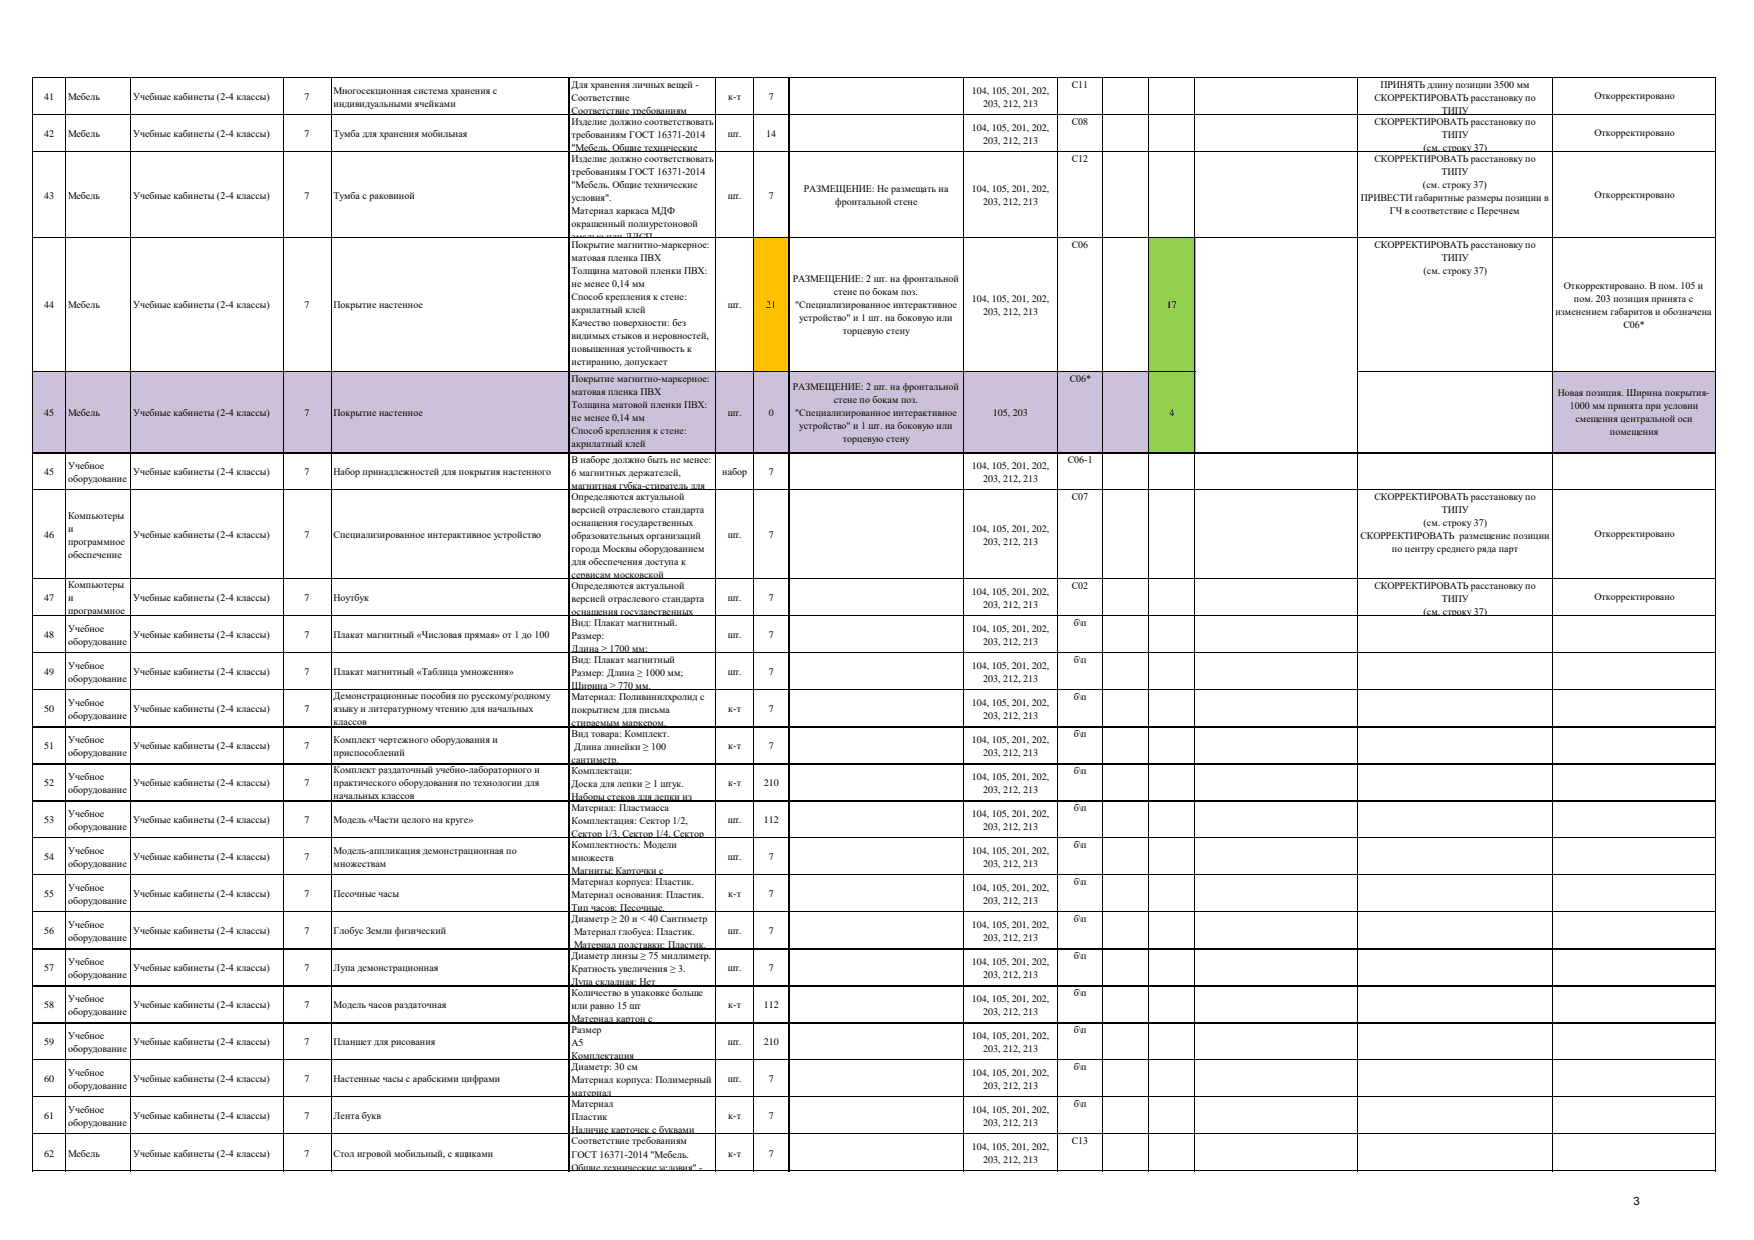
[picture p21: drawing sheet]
<svg xmlns="http://www.w3.org/2000/svg" width="297mm" height="210mm" viewBox="0 0 297 210" stroke-linecap="round" stroke-linejoin="round" font-family="sans-serif">
<defs><g id="words">
<text font-size="1.9" x="276.6" y="204">3</text>
<g font-size="1.7">
<text x="7.5" y="16.9">41</text>
<text x="11.5" y="16.9">Мебель</text>
<text x="22.5" y="16.9">Учебные кабинеты (2-4 классы)</text>
<text x="51.6" y="16.9">7</text>
<text x="56.5" y="15.8">Многосекционная система хранения с</text>
<text x="96.8" y="14.9">Для хранения личных вещей -</text>
<text x="96.8" y="17.1">Соответствие</text>
<text x="123.3" y="16.9">к-т</text>
<text x="130.2" y="16.9">7</text>
<text x="164.5" y="15.8">104, 105, 201, 202,</text>
<text x="181.5" y="14.9">С11</text>
<text x="232.7" y="17.1">СКОРРЕКТИРОВАТЬ расстановку по</text>
<text x="233.7" y="14.9">ПРИНЯТЬ длину позиции 3500 мм</text>
<text x="270" y="16.8">Откорректировано</text>
<text x="7.5" y="23.2">42</text>
<text x="11.5" y="23.2">Мебель</text>
<text x="22.5" y="23.2">Учебные кабинеты (2-4 классы)</text>
<text x="51.6" y="23.2">7</text>
<text x="56.5" y="18">индивидуальными ячейками</text>
<text x="56.5" y="23.2">Тумба для хранения мобильная</text>
<text x="96.8" y="19.3">Соответствие требованиям</text>
<text x="96.8" y="21.2">Изделие должно соответствовать</text>
<text x="96.8" y="23.4">требованиям ГОСТ 16371-2014</text>
<text x="123.2" y="23.2">шт.</text>
<text x="129.7" y="23.2">14</text>
<text x="164.5" y="22.1">104, 105, 201, 202,</text>
<text x="166.5" y="18">203, 212, 213</text>
<text x="181.5" y="21.2">С08</text>
<text x="232.7" y="21.2">СКОРРЕКТИРОВАТЬ расстановку по</text>
<text x="244.2" y="19.3">ТИПУ</text>
<text x="244.2" y="23.4">ТИПУ</text>
<text x="270" y="23">Откорректировано</text>
<text x="96.8" y="25.6">&quot;Мебель. Общие технические</text>
<text x="96.8" y="27.4">Изделие должно соответствовать</text>
<text x="96.8" y="29.7">требованиям ГОСТ 16371-2014</text>
<text x="166.5" y="24.3">203, 212, 213</text>
<text x="181.5" y="27.4">С12</text>
<text x="232.7" y="27.4">СКОРРЕКТИРОВАТЬ расстановку по</text>
<text x="241" y="25.6">(см. строку 37)</text>
<text x="244.1" y="29.7">ТИПУ</text>
<text x="7.5" y="33.6">43</text>
<text x="11.5" y="33.6">Мебель</text>
<text x="22.5" y="33.6">Учебные кабинеты (2-4 классы)</text>
<text x="51.6" y="33.6">7</text>
<text x="56.5" y="33.6">Тумба с раковиной</text>
<text x="96.8" y="31.9">&quot;Мебель. Общие технические</text>
<text x="96.8" y="34.1">условия&quot;.</text>
<text x="123.2" y="33.6">шт.</text>
<text x="130.2" y="33.6">7</text>
<text x="136.1" y="32.5">РАЗМЕЩЕНИЕ: Не размещать на</text>
<text x="141.4" y="34.7">фронтальной стене</text>
<text x="164.5" y="32.5">104, 105, 201, 202,</text>
<text x="166.5" y="34.7">203, 212, 213</text>
<text x="230.4" y="34.1">ПРИВЕСТИ габаритные размеры позиции в</text>
<text x="240.9" y="31.9">(см. строку 37)</text>
<text x="270" y="33.5">Откорректировано</text>
<text x="96.8" y="36.3">Материал каркаса МДФ</text>
<text x="96.8" y="38.5">окрашенный полиуретоновой</text>
<text x="96.8" y="40.7">эмалью или ЛДСП</text>
<text x="235.4" y="36.3">ГЧ в соответствие с Перечнем</text>
<text x="96.8" y="42">Покрытие магнитно-маркерное:</text>
<text x="96.8" y="44.2">матовая пленка ПВХ</text>
<text x="96.8" y="46.4">Толщина матовой пленки ПВХ:</text>
<text x="134.2" y="47.8">РАЗМЕЩЕНИЕ: 2 шт. на фронтальной</text>
<text x="181.5" y="42">С06</text>
<text x="232.7" y="42">СКОРРЕКТИРОВАТЬ расстановку по</text>
<text x="241" y="46.4">(см. строку 37)</text>
<text x="244.2" y="44.2">ТИПУ</text>
<text x="7.5" y="52.2">44</text>
<text x="11.5" y="52.2">Мебель</text>
<text x="22.5" y="52.2">Учебные кабинеты (2-4 классы)</text>
<text x="51.6" y="52.2">7</text>
<text x="56.5" y="52.2">Покрытие настенное</text>
<text x="96.8" y="48.6">не менее 0,14 мм</text>
<text x="96.8" y="50.8">Способ крепления к стене:</text>
<text x="96.8" y="53">акрилатный клей</text>
<text x="123.2" y="52.2">шт.</text>
<text x="129.7" y="52.2">21</text>
<text x="134.7" y="52.2">&quot;Специализированное интерактивное</text>
<text x="141.2" y="50">стене по бокам поз.</text>
<text x="164.5" y="51.1">104, 105, 201, 202,</text>
<text x="166.5" y="53.3">203, 212, 213</text>
<text x="197.6" y="52.2">17</text>
<text x="263.4" y="53.3">изменением габаритов и обозначена</text>
<text x="264.8" y="48.9">Откорректировано. В пом. 105 и</text>
<text x="266.5" y="51.1">пом. 203 позиция принята с</text>
<text x="96.8" y="55.2">Качество поверхности: без</text>
<text x="96.8" y="57.4">видимых стыков и неровностей,</text>
<text x="96.8" y="59.6">повышенная устойчивость к</text>
<text x="135.3" y="54.4">устройство&quot; и 1 шт. на боковую или</text>
<text x="142.7" y="56.6">торцевую стену</text>
<text x="274.9" y="55.5">С06*</text>
<text x="96.8" y="61.8">истиранию, допускает</text>
<text x="96.8" y="64">проведение влажной уборки с</text>
<text x="96.8" y="64.6">Покрытие магнитно-маркерное:</text>
<text x="134.2" y="66">РАЗМЕЩЕНИЕ: 2 шт. на фронтальной</text>
<text x="181.2" y="64.6">С06*</text>
<text x="7.5" y="70.4">45</text>
<text x="11.5" y="70.4">Мебель</text>
<text x="22.5" y="70.4">Учебные кабинеты (2-4 классы)</text>
<text x="51.6" y="70.4">7</text>
<text x="56.5" y="70.4">Покрытие настенное</text>
<text x="96.8" y="66.8">матовая пленка ПВХ</text>
<text x="96.8" y="69">Толщина матовой пленки ПВХ:</text>
<text x="96.8" y="71.2">не менее 0,14 мм</text>
<text x="123.2" y="70.4">шт.</text>
<text x="130.2" y="70.4">0</text>
<text x="134.7" y="70.4">&quot;Специализированное интерактивное</text>
<text x="141.2" y="68.2">стене по бокам поз.</text>
<text x="168.1" y="70.4">105, 203</text>
<text x="198" y="70.4">4</text>
<text x="263.8" y="67.1">Новая позиция. Ширина покрытия-</text>
<text x="265.8" y="69.3">1000 мм принята при условии</text>
<text x="266.8" y="71.5">смещения центральной оси</text>
<text x="96.8" y="73.4">Способ крепления к стене:</text>
<text x="96.8" y="75.6">акрилатный клей</text>
<text x="96.8" y="77.8">Качество поверхности: без</text>
<text x="135.3" y="72.6">устройство&quot; и 1 шт. на боковую или</text>
<text x="142.7" y="74.8">торцевую стену</text>
<text x="272.6" y="73.7">помещения</text>
<text x="7.5" y="80.5">45</text>
<text x="11.5" y="79.4">Учебное</text>
<text x="11.5" y="81.6">оборудование</text>
<text x="22.5" y="80.5">Учебные кабинеты (2-4 классы)</text>
<text x="51.6" y="80.5">7</text>
<text x="56.5" y="80.5">Набор принадлежностей для покрытия настенного</text>
<text x="96.8" y="78.4">В наборе должно быть не менее:</text>
<text x="96.8" y="80.6">6 магнитных держателей,</text>
<text x="96.8" y="82.8">магнитная губка-стиратель для</text>
<text x="122.3" y="80.5">набор</text>
<text x="130.2" y="80.5">7</text>
<text x="164.5" y="79.4">104, 105, 201, 202,</text>
<text x="166.5" y="81.6">203, 212, 213</text>
<text x="180.8" y="78.4">С06-1</text>
<text x="11.5" y="87.8">Компьютеры</text>
<text x="96.8" y="84.7">Определяются актуальной</text>
<text x="96.8" y="86.9">версией отраслевого стандарта</text>
<text x="96.8" y="89.1">оснащения государственных</text>
<text x="181.5" y="84.7">С07</text>
<text x="232.7" y="84.7">СКОРРЕКТИРОВАТЬ расстановку по</text>
<text x="241" y="89.1">(см. строку 37)</text>
<text x="244.2" y="86.9">ТИПУ</text>
<text x="7.5" y="91.1">46</text>
<text x="11.5" y="90">и</text>
<text x="11.5" y="92.2">программное</text>
<text x="11.5" y="94.4">обеспечение</text>
<text x="22.5" y="91.1">Учебные кабинеты (2-4 классы)</text>
<text x="51.6" y="91.1">7</text>
<text x="56.5" y="91.1">Специализированное интерактивное устройство</text>
<text x="96.8" y="91.3">образовательных организаций</text>
<text x="96.8" y="93.5">города Москвы оборудованием</text>
<text x="96.8" y="95.7">для обеспечения доступа к</text>
<text x="123.2" y="91.1">шт.</text>
<text x="130.2" y="91.1">7</text>
<text x="164.5" y="90">104, 105, 201, 202,</text>
<text x="166.5" y="92.2">203, 212, 213</text>
<text x="230.4" y="91.3">СКОРРЕКТИРОВАТЬ размещение позиции</text>
<text x="235.7" y="93.5">по центру среднего ряда парт</text>
<text x="270" y="91">Откорректировано</text>
<text x="7.5" y="101.8">47</text>
<text x="11.5" y="99.6">Компьютеры</text>
<text x="11.5" y="101.8">и</text>
<text x="22.5" y="101.8">Учебные кабинеты (2-4 классы)</text>
<text x="51.6" y="101.8">7</text>
<text x="56.5" y="101.8">Ноутбук</text>
<text x="96.8" y="97.9">сервисам московской</text>
<text x="96.8" y="99.8">Определяются актуальной</text>
<text x="96.8" y="102">версией отраслевого стандарта</text>
<text x="123.2" y="101.8">шт.</text>
<text x="130.2" y="101.8">7</text>
<text x="164.5" y="100.7">104, 105, 201, 202,</text>
<text x="181.5" y="99.8">С02</text>
<text x="232.7" y="99.8">СКОРРЕКТИРОВАТЬ расстановку по</text>
<text x="244.2" y="102">ТИПУ</text>
<text x="270" y="101.6">Откорректировано</text>
<text x="11.5" y="104">программное</text>
<text x="11.5" y="107">Учебное</text>
<text x="96.8" y="104.2">оснащения государственных</text>
<text x="96.8" y="106">Вид: Плакат магнитный.</text>
<text x="164.5" y="107">104, 105, 201, 202,</text>
<text x="166.5" y="102.9">203, 212, 213</text>
<text x="181.8" y="106">б\п</text>
<text x="241" y="104.2">(см. строку 37)</text>
<text x="7.5" y="108.1">48</text>
<text x="11.5" y="109.2">оборудование</text>
<text x="11.5" y="113.2">Учебное</text>
<text x="22.5" y="108.1">Учебные кабинеты (2-4 классы)</text>
<text x="51.6" y="108.1">7</text>
<text x="56.5" y="108.1">Плакат магнитный «Числовая прямая» от 1 до 100</text>
<text x="96.8" y="108.3">Размер:</text>
<text x="96.8" y="110.5">Длина ≥ 1700 мм;</text>
<text x="96.8" y="112.3">Вид: Плакат магнитный</text>
<text x="123.2" y="108.1">шт.</text>
<text x="130.2" y="108.1">7</text>
<text x="164.5" y="113.2">104, 105, 201, 202,</text>
<text x="166.5" y="109.2">203, 212, 213</text>
<text x="181.8" y="112.3">б\п</text>
<text x="7.5" y="114.3">49</text>
<text x="11.5" y="115.5">оборудование</text>
<text x="11.5" y="119.5">Учебное</text>
<text x="22.5" y="114.3">Учебные кабинеты (2-4 классы)</text>
<text x="51.6" y="114.3">7</text>
<text x="56.5" y="114.3">Плакат магнитный «Таблица умножения»</text>
<text x="56.5" y="118.4">Демонстрационные пособия по русскому/родному</text>
<text x="96.8" y="114.5">Размер: Длина ≥ 1000 мм;</text>
<text x="96.8" y="116.7">Ширина ≥ 770 мм.</text>
<text x="96.8" y="118.6">Материал: Поливинилхролид с</text>
<text x="123.2" y="114.3">шт.</text>
<text x="130.2" y="114.3">7</text>
<text x="164.5" y="119.5">104, 105, 201, 202,</text>
<text x="166.5" y="115.5">203, 212, 213</text>
<text x="181.8" y="118.6">б\п</text>
<text x="7.5" y="120.6">50</text>
<text x="11.5" y="121.7">оборудование</text>
<text x="11.5" y="125.8">Учебное</text>
<text x="22.5" y="120.6">Учебные кабинеты (2-4 классы)</text>
<text x="51.6" y="120.6">7</text>
<text x="56.5" y="120.6">языку и литературному чтению для начальных</text>
<text x="56.5" y="122.8">классов</text>
<text x="56.5" y="125.8">Комплект чертежного оборудования и</text>
<text x="96.8" y="120.8">покрытием для письма</text>
<text x="96.8" y="123">стираемым маркером.</text>
<text x="96.8" y="124.8">Вид товара: Комплект.</text>
<text x="123.3" y="120.6">к-т</text>
<text x="130.2" y="120.6">7</text>
<text x="164.5" y="125.8">104, 105, 201, 202,</text>
<text x="166.5" y="121.7">203, 212, 213</text>
<text x="181.8" y="124.8">б\п</text>
<text x="7.5" y="126.9">51</text>
<text x="11.5" y="128">оборудование</text>
<text x="22.5" y="126.9">Учебные кабинеты (2-4 классы)</text>
<text x="51.6" y="126.9">7</text>
<text x="56.5" y="128">приспособлений</text>
<text x="56.5" y="131">Комплект раздаточный учебно-лабораторного и</text>
<text x="96.8" y="129.3">сантиметр.</text>
<text x="96.8" y="131.1">Комплектаци:</text>
<text x="97.2" y="127">Длина линейки ≥ 100</text>
<text x="123.3" y="126.9">к-т</text>
<text x="130.2" y="126.9">7</text>
<text x="166.5" y="128">203, 212, 213</text>
<text x="181.8" y="131.1">б\п</text>
<text x="7.5" y="133.2">52</text>
<text x="11.5" y="132.1">Учебное</text>
<text x="11.5" y="134.3">оборудование</text>
<text x="22.5" y="133.2">Учебные кабинеты (2-4 классы)</text>
<text x="51.6" y="133.2">7</text>
<text x="56.5" y="133.2">практического оборудования по технологии для</text>
<text x="56.5" y="135.4">начальных классов</text>
<text x="96.8" y="133.3">Доска для лепки ≥ 1 штук.</text>
<text x="96.8" y="135.5">Наборы стеков для лепки из</text>
<text x="96.8" y="137.4">Материал: Пластмасса</text>
<text x="123.3" y="133.2">к-т</text>
<text x="129.3" y="133.2">210</text>
<text x="164.5" y="132.1">104, 105, 201, 202,</text>
<text x="166.5" y="134.3">203, 212, 213</text>
<text x="181.8" y="137.4">б\п</text>
<text x="7.5" y="139.4">53</text>
<text x="11.5" y="138.3">Учебное</text>
<text x="11.5" y="140.5">оборудование</text>
<text x="22.5" y="139.4">Учебные кабинеты (2-4 классы)</text>
<text x="51.6" y="139.4">7</text>
<text x="56.5" y="139.4">Модель «Части целого на круге»</text>
<text x="96.8" y="139.6">Комплектация: Сектор 1/2,</text>
<text x="96.8" y="141.8">Сектор 1/3, Сектор 1/4, Сектор</text>
<text x="96.8" y="143.7">Комплектность: Модели</text>
<text x="123.2" y="139.4">шт.</text>
<text x="129.3" y="139.4">112</text>
<text x="164.5" y="138.3">104, 105, 201, 202,</text>
<text x="166.5" y="140.5">203, 212, 213</text>
<text x="181.8" y="143.7">б\п</text>
<text x="7.5" y="145.7">54</text>
<text x="11.5" y="144.6">Учебное</text>
<text x="11.5" y="146.8">оборудование</text>
<text x="22.5" y="145.7">Учебные кабинеты (2-4 классы)</text>
<text x="51.6" y="145.7">7</text>
<text x="56.5" y="144.6">Модель-аппликация демонстрационная по</text>
<text x="56.5" y="146.8">множествам</text>
<text x="96.8" y="145.9">множеств</text>
<text x="96.8" y="148.1">Магниты; Карточки с</text>
<text x="96.8" y="149.9">Материал корпуса: Пластик.</text>
<text x="123.2" y="145.7">шт.</text>
<text x="130.2" y="145.7">7</text>
<text x="164.5" y="144.6">104, 105, 201, 202,</text>
<text x="166.5" y="146.8">203, 212, 213</text>
<text x="181.8" y="149.9">б\п</text>
<text x="7.5" y="152">55</text>
<text x="11.5" y="150.9">Учебное</text>
<text x="11.5" y="153.1">оборудование</text>
<text x="22.5" y="152">Учебные кабинеты (2-4 классы)</text>
<text x="51.6" y="152">7</text>
<text x="56.5" y="152">Песочные часы</text>
<text x="96.8" y="152.1">Материал основания: Пластик.</text>
<text x="96.8" y="154.3">Тип часов: Песочные.</text>
<text x="123.3" y="152">к-т</text>
<text x="130.2" y="152">7</text>
<text x="164.5" y="150.9">104, 105, 201, 202,</text>
<text x="166.5" y="153.1">203, 212, 213</text>
<text x="7.5" y="158.2">56</text>
<text x="11.5" y="157.1">Учебное</text>
<text x="11.5" y="159.3">оборудование</text>
<text x="22.5" y="158.2">Учебные кабинеты (2-4 классы)</text>
<text x="51.6" y="158.2">7</text>
<text x="56.5" y="158.2">Глобус Земли физический</text>
<text x="96.8" y="156.2">Диаметр ≥ 20 и &lt; 40 Сантиметр</text>
<text x="97.2" y="158.4">Материал глобуса: Пластик.</text>
<text x="97.2" y="160.6">Материал подставки: Пластик.</text>
<text x="123.2" y="158.2">шт.</text>
<text x="130.2" y="158.2">7</text>
<text x="164.5" y="157.1">104, 105, 201, 202,</text>
<text x="166.5" y="159.3">203, 212, 213</text>
<text x="181.8" y="156.2">б\п</text>
<text x="7.5" y="164.5">57</text>
<text x="11.5" y="163.4">Учебное</text>
<text x="11.5" y="165.6">оборудование</text>
<text x="22.5" y="164.5">Учебные кабинеты (2-4 классы)</text>
<text x="51.6" y="164.5">7</text>
<text x="56.5" y="164.5">Лупа демонстрационная</text>
<text x="96.8" y="162.5">Диаметр линзы ≥ 75 миллиметр.</text>
<text x="96.8" y="164.7">Кратность увеличения ≥ 3.</text>
<text x="96.8" y="166.9">Лупа складная: Нет</text>
<text x="123.2" y="164.5">шт.</text>
<text x="130.2" y="164.5">7</text>
<text x="164.5" y="163.4">104, 105, 201, 202,</text>
<text x="166.5" y="165.6">203, 212, 213</text>
<text x="181.8" y="162.5">б\п</text>
<text x="7.5" y="170.8">58</text>
<text x="11.5" y="169.7">Учебное</text>
<text x="11.5" y="171.9">оборудование</text>
<text x="22.5" y="170.8">Учебные кабинеты (2-4 классы)</text>
<text x="51.6" y="170.8">7</text>
<text x="56.5" y="170.8">Модель часов раздаточная</text>
<text x="96.8" y="168.7">Количество в упаковке больше</text>
<text x="96.8" y="170.9">или равно 15 шт</text>
<text x="96.8" y="173.1">Материал картон с</text>
<text x="123.3" y="170.8">к-т</text>
<text x="129.3" y="170.8">112</text>
<text x="164.5" y="169.7">104, 105, 201, 202,</text>
<text x="166.5" y="171.9">203, 212, 213</text>
<text x="181.8" y="168.7">б\п</text>
<text x="7.5" y="177">59</text>
<text x="11.5" y="175.9">Учебное</text>
<text x="11.5" y="178.1">оборудование</text>
<text x="22.5" y="177">Учебные кабинеты (2-4 классы)</text>
<text x="51.6" y="177">7</text>
<text x="56.5" y="177">Планшет для рисования</text>
<text x="96.8" y="175">Размер</text>
<text x="96.8" y="177.2">А5</text>
<text x="96.8" y="179.4">Комплектация</text>
<text x="123.2" y="177">шт.</text>
<text x="129.3" y="177">210</text>
<text x="164.5" y="175.9">104, 105, 201, 202,</text>
<text x="166.5" y="178.1">203, 212, 213</text>
<text x="181.8" y="175">б\п</text>
<text x="7.5" y="183.3">60</text>
<text x="11.5" y="182.2">Учебное</text>
<text x="11.5" y="184.4">оборудование</text>
<text x="22.5" y="183.3">Учебные кабинеты (2-4 классы)</text>
<text x="51.6" y="183.3">7</text>
<text x="56.5" y="183.3">Настенные часы с арабскими цифрами</text>
<text x="96.8" y="181.3">Диаметр: 30 см</text>
<text x="96.8" y="183.5">Материал корпуса: Полимерный</text>
<text x="96.8" y="185.7">материал</text>
<text x="123.2" y="183.3">шт.</text>
<text x="130.2" y="183.3">7</text>
<text x="164.5" y="182.2">104, 105, 201, 202,</text>
<text x="166.5" y="184.4">203, 212, 213</text>
<text x="181.8" y="181.3">б\п</text>
<text x="7.5" y="189.6">61</text>
<text x="11.5" y="188.5">Учебное</text>
<text x="11.5" y="190.7">оборудование</text>
<text x="22.5" y="189.6">Учебные кабинеты (2-4 классы)</text>
<text x="51.6" y="189.6">7</text>
<text x="56.5" y="189.6">Лента букв</text>
<text x="96.8" y="187.5">Материал</text>
<text x="96.8" y="189.7">Пластик</text>
<text x="96.8" y="191.9">Наличие карточек с буквами</text>
<text x="123.3" y="189.6">к-т</text>
<text x="130.2" y="189.6">7</text>
<text x="164.5" y="188.5">104, 105, 201, 202,</text>
<text x="166.5" y="190.7">203, 212, 213</text>
<text x="181.8" y="187.5">б\п</text>
<text x="7.5" y="195.8">62</text>
<text x="11.5" y="195.8">Мебель</text>
<text x="22.5" y="195.8">Учебные кабинеты (2-4 классы)</text>
<text x="51.6" y="195.8">7</text>
<text x="56.5" y="195.8">Стол игровой мобильный, с ящиками</text>
<text x="96.8" y="193.8">Соответствие требованиям</text>
<text x="96.8" y="196">ГОСТ 16371-2014 &quot;Мебель.</text>
<text x="123.3" y="195.8">к-т</text>
<text x="130.2" y="195.8">7</text>
<text x="164.5" y="194.7">104, 105, 201, 202,</text>
<text x="166.5" y="196.9">203, 212, 213</text>
<text x="181.5" y="193.8">С13</text>
<text x="96.8" y="198.2">Общие технические условия&quot; -</text>
</g>
</g></defs>
<path d="M127.5 40.2h6.1v22.7h-6.1z" fill-rule="evenodd" fill="#ffc000"/>
<path d="M194.5 40.2h7.9v22.7h-7.9z" fill-rule="evenodd" fill="#92d050"/>
<path d="M5.6 62.8h189v13.9h-189z" fill-rule="evenodd" fill="#ccc0da"/>
<path d="M194.5 62.8h7.9v13.9h-7.9z" fill-rule="evenodd" fill="#92d050"/>
<path d="M262.9 62.8h27.6v13.9h-27.6z" fill-rule="evenodd" fill="#ccc0da"/>
<g fill="none" stroke="#000" stroke-width=".17">
<path d="M5.5 13v185.4M5.6 13.1h284.9M5.6 19.4h284.9M11.1 13.2v185.2M22.1 13.2v185.2M47.9 13.2v185.2M56.1 13.2v185.2M96.4 13.2v185.2M121.2 13.2v185.2M127.5 13.2v185.2M133.6 13.2v185.2M163.1 13.2v185.2"/>
<path d="M179 13.2v185.2M186.7 13.2v185.2M194.5 13.2v185.2M202.3 13.2v185.2M229.9 13.2v185.2M262.9 13.2v185.2M290.4 13.2v185.2M5.6 25.7h284.9M5.6 40.2h284.9M5.6 62.8h196.8M5.6 76.7h284.9M229.9 62.8h60.6"/>
<path d="M5.6 82.9h284.9M5.6 98h284.9M5.6 104.3h284.9M5.6 110.5h284.9M5.6 116.8h284.9M5.6 123.1h284.9M5.6 129.3h284.9M5.6 135.6h284.9M5.6 141.9h284.9M5.6 148.1h284.9M5.6 154.4h284.9M5.6 160.7h284.9"/>
<path d="M5.6 166.9h284.9M5.6 179.5h284.9M5.6 185.8h284.9M5.6 192h284.9M5.6 198.3h284.9"/>
</g>
<path d="M5.6 173.2h284.9" fill="none" stroke="#000" stroke-width=".18"/>
<use href="#words"/>
</svg>
